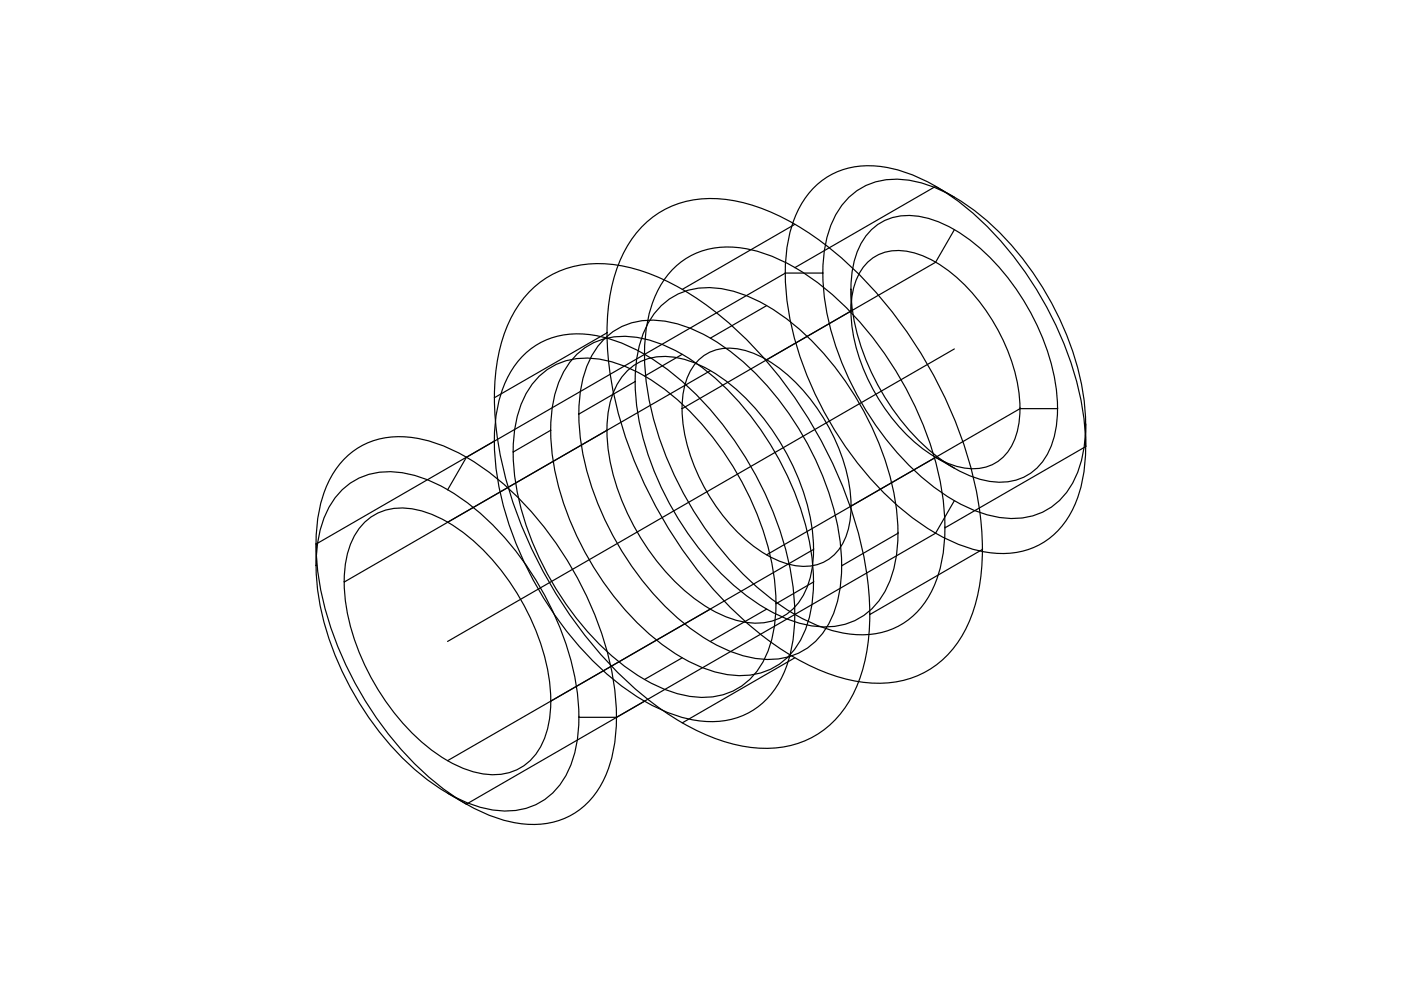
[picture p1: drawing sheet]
<svg xmlns="http://www.w3.org/2000/svg" width="297mm" height="210mm" viewBox="0 0 297 210" stroke-linecap="round" stroke-linejoin="round" font-family="sans-serif">
<!-- layer: 0 -->
<g fill="none" stroke="#000" stroke-width=".25">
<path d="M172.4 40a16.4 16.4 0 0 1 15.1-4.6 37.8 37.8 0 0 1 17.3 8.5 73.7 73.7 0 0 1 24.7 42.9 37.8 37.8 0 0 1-1.2 19.3 16.5 16.5 0 0 1-19.1 11 37.8 37.8 0 0 1-17.3-8.5 73.7 73.7 0 0 1-24.8-42.9 37.8 37.8 0 0 1 1.3-19.3 19.2 19.2 0 0 1 4-6.4zM137 47.2a20.8 20.8 0 0 1 18.4-4.7 47.8 47.8 0 0 1 21.1 10.6 92.3 92.3 0 0 1 31 53.6 47.8 47.8 0 0 1-1.4 23.6 21.1 21.1 0 0 1-13.3 13.6 27.5 27.5 0 0 1-18.9-1.8 67.9 67.9 0 0 1-25.5-20.5 92.7 92.7 0 0 1-18.9-41.4 47.8 47.8 0 0 1 1.4-23.5 23.9 23.9 0 0 1 6.1-9.5zM142.5 57.2a16.4 16.4 0 0 1 15.1-4.6 37.8 37.8 0 0 1 17.3 8.6 73.7 73.7 0 0 1 24.8 42.9 37.8 37.8 0 0 1-1.3 19.2 16.5 16.5 0 0 1-19 11 37.8 37.8 0 0 1-17.3-8.5 73.7 73.7 0 0 1-24.8-42.9 37.8 37.8 0 0 1 1.3-19.3 19.2 19.2 0 0 1 3.9-6.4zM168.5 47.6l-23.9 13.8M174.5 57.9h-8l-29.8 17.2-37.8 21.9-4 6.9M180.1 41.8a14.8 14.8 0 0 1 14.2-3.3 37.7 37.7 0 0 1 17.2 10.4 64.4 64.4 0 0 1 18.4 36.6 29.2 29.2 0 0 1-2.3 16.6 14.2 14.2 0 0 1-15.4 7.7 33.8 33.8 0 0 1-17.3-9.1 64.2 64.2 0 0 1-20.2-38.3 29.2 29.2 0 0 1 2.4-16.6l.8-1.5zM184.1 55.5a10.2 10.2 0 0 1 10.8-1.5 32.5 32.5 0 0 1 15.6 14.1 36 36 0 0 1 5.7 20.4 12.3 12.3 0 0 1-4.6 9.3 10.5 10.5 0 0 1-9.9 .7 32.5 32.5 0 0 1-15.5-14.1 36 36 0 0 1-5.7-20.4 12.8 12.8 0 0 1 3.6-8.5zM185.1 48.4a12.1 12.1 0 0 1 11.7-2.1 32.8 32.8 0 0 1 15.2 10.5 49.5 49.5 0 0 1 12.2 27.8 21.1 21.1 0 0 1-2.7 12.6 11.2 11.2 0 0 1-11.9 4.8 29.5 29.5 0 0 1-15.4-9.3 50 50 0 0 1-13.7-29.4 21.1 21.1 0 0 1 2.6-12.6zM202.3 48.7l-3.9 6.9-35.9 20.7M202.3 41.8l-3.9-2.3-29.9 17.3M110.7 75.6a16.4 16.4 0 0 1 15.1-4.5 37.8 37.8 0 0 1 17.3 8.5 73.7 73.7 0 0 1 24.8 42.9 37.8 37.8 0 0 1-1.3 19.2 16.5 16.5 0 0 1-19.1 11 37.8 37.8 0 0 1-17.3-8.5 73.7 73.7 0 0 1-24.7-42.9 37.8 37.8 0 0 1 1.2-19.2 19.2 19.2 0 0 1 4-6.5zM113.1 61a20.8 20.8 0 0 1 18.4-4.7 47.8 47.8 0 0 1 21.1 10.6 92.3 92.3 0 0 1 31 53.6 47.8 47.8 0 0 1-1.4 23.6 21.1 21.1 0 0 1-13.3 13.6 27.5 27.5 0 0 1-18.9-1.8 67.9 67.9 0 0 1-25.5-20.5 92.7 92.7 0 0 1-18.9-41.4 47.8 47.8 0 0 1 1.4-23.5 23.9 23.9 0 0 1 6.1-9.5z"/>
<path d="M114.4 79.7a14.8 14.8 0 0 1 14.2-3.3 37.7 37.7 0 0 1 17.2 10.4 64.4 64.4 0 0 1 18.5 36.7 29.2 29.2 0 0 1-2.4 16.5 14.2 14.2 0 0 1-15.3 7.7 33.8 33.8 0 0 1-17.4-9.1 64.2 64.2 0 0 1-20.1-38.3 29.2 29.2 0 0 1 2.3-16.6l.9-1.5zM122.4 75.1a14.8 14.8 0 0 1 14.2-3.3 37.7 37.7 0 0 1 17.2 10.4 64.4 64.4 0 0 1 18.4 36.6 29.2 29.2 0 0 1-2.3 16.6 14.2 14.2 0 0 1-15.4 7.7 33.8 33.8 0 0 1-17.3-9.1 64.2 64.2 0 0 1-20.2-38.3 29.2 29.2 0 0 1 2.4-16.6l.8-1.5zM128.3 71.7a14.8 14.8 0 0 1 14.2-3.3 37.7 37.7 0 0 1 17.2 10.3 64.4 64.4 0 0 1 18.5 36.7 29.2 29.2 0 0 1-2.3 16.6 14.2 14.2 0 0 1-15.4 7.6 33.8 33.8 0 0 1-17.3-9 64.2 64.2 0 0 1-20.2-38.3 29.2 29.2 0 0 1 2.3-16.6l.9-1.5zM128.7 70.6l-23.9 13.7M133.3 78.3a12.1 12.1 0 0 1 11.8-2.1 32.8 32.8 0 0 1 15.1 10.5 49.5 49.5 0 0 1 12.2 27.8 21.1 21.1 0 0 1-2.6 12.6 11.2 11.2 0 0 1-12 4.8 29.5 29.5 0 0 1-15.4-9.3 50 50 0 0 1-13.6-29.4 21.1 21.1 0 0 1 2.6-12.6zM140.3 64.8a14.8 14.8 0 0 1 14.2-3.3 37.7 37.7 0 0 1 17.2 10.3 64.4 64.4 0 0 1 18.4 36.7 29.2 29.2 0 0 1-2.3 16.6 14.2 14.2 0 0 1-15.4 7.6 33.8 33.8 0 0 1-17.3-9 64.2 64.2 0 0 1-20.2-38.3 29.2 29.2 0 0 1 2.4-16.6l.8-1.5zM144.6 75.1l-7.9 4.6M148.3 76.2a10.2 10.2 0 0 1 10.8-1.5 32.5 32.5 0 0 1 15.6 14.1 36 36 0 0 1 5.7 20.4 12.3 12.3 0 0 1-4.6 9.3 10.5 10.5 0 0 1-9.9 .7 32.5 32.5 0 0 1-15.5-14.1 36 36 0 0 1-5.7-20.4 12.8 12.8 0 0 1 3.6-8.5zM150.6 78.6l-55.7 32.1M162.5 64.8l-11.9 6.9M180.5 61.4v4.5l-35.9 20.7M202.3 74l-107.4 62"/>
<path d="M72.9 97.4a16.4 16.4 0 0 1 15.1-4.5 37.8 37.8 0 0 1 17.3 8.5 73.7 73.7 0 0 1 24.8 42.9 37.8 37.8 0 0 1-1.3 19.2 16.5 16.5 0 0 1-19.1 11 37.8 37.8 0 0 1-17.3-8.5 73.7 73.7 0 0 1-24.7-42.9 37.8 37.8 0 0 1 1.2-19.2 19.2 19.2 0 0 1 4-6.5zM104.8 93.5l-37.8 21.8v4.7M116.8 91.2l-8 4.6M128.7 91.2l-55.7 32.2M134.7 80.9l-11.9 6.9M198.4 97l3.9 2.3M216.3 86.6h.1M216.3 86.6h7.9M216.3 86.6l-53.8 31M224.2 86.6h.1M230.2 90.1h.1M230.2 94.7h.1"/>
<path d="M230.2 94.7l-29.9 17.2M230.2 90.1v4.6M72.6 103.8a14.8 14.8 0 0 1 14.2-3.3 37.7 37.7 0 0 1 17.2 10.4 64.4 64.4 0 0 1 18.5 36.6 29.2 29.2 0 0 1-2.4 16.6 14.2 14.2 0 0 1-15.3 7.7 33.8 33.8 0 0 1-17.3-9.1 64.2 64.2 0 0 1-20.2-38.3 29.2 29.2 0 0 1 2.3-16.6l.9-1.5zM77.6 110.4a12.1 12.1 0 0 1 11.8-2.1 32.8 32.8 0 0 1 15.1 10.5 49.5 49.5 0 0 1 12.2 27.8 21.1 21.1 0 0 1-2.6 12.6 11.2 11.2 0 0 1-12 4.8 29.5 29.5 0 0 1-15.4-9.2 50 50 0 0 1-13.7-29.4 21.1 21.1 0 0 1 2.7-12.7zM172.5 116.5h.1M172.5 116.5l-55.7 32.2M178.5 120h.1M180.5 107.3h.1M190.4 113.1h.1M190.4 113.1l-11.9 6.9M200.3 111.9h.1M202.3 106.2l-3.9 6.9-29.9 17.2"/>
<path d="M208.3 116.5h.1M208.3 116.5l-23.9 13.8M144.6 139.5l-7.9 4.5M150.6 129.1l-55.7 32.2M162.5 129.1l-11.9 6.9M164.5 128h.1M168.5 130.3h.1M168.5 130.3l-37.8 21.8M168.5 139.5l-23.9 13.8M172.5 123.4h.1M172.5 123.4l-8 4.6M184.4 130.3h.1"/>
<path d="M116.8 148.7h.1M122.8 152.1h.1M122.8 152.1h7.9M130.7 152.1h.1M136.7 148.7l-37.8 21.8-4-2.3"/>
</g>
</svg>
